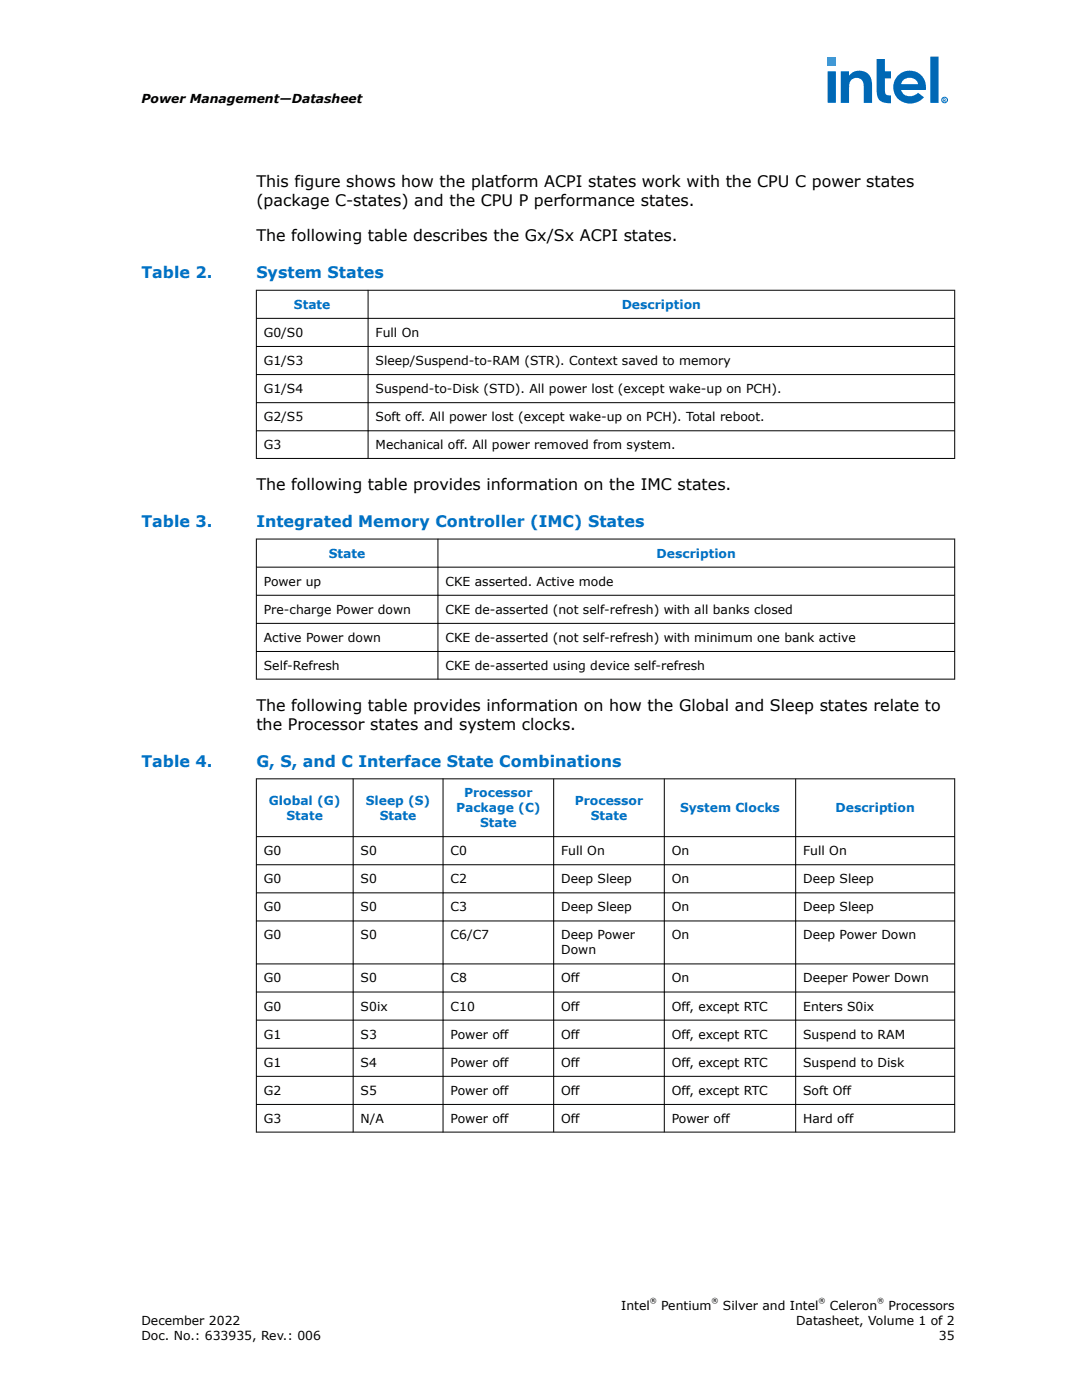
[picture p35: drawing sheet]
<svg xmlns="http://www.w3.org/2000/svg" width="216mm" height="279mm" viewBox="0 0 216 279" stroke-linecap="round" stroke-linejoin="round" font-family="sans-serif">
<defs><g id="words">
<g font-size="3.2">
<text x="51.2" y="37.4">This figure shows how the platform ACPI states work with the CPU C power states</text>
<text x="51.2" y="41.2">(package C-states) and the CPU P performance states.</text>
<text x="51.2" y="48.2">The following table describes the Gx/Sx ACPI states.</text>
<text x="51.2" y="97.8">The following table provides information on the IMC states.</text>
<text x="51.2" y="141.9">The following table provides information on how the Global and Sleep states relate to</text>
<text x="51.2" y="145.7">the Processor states and system clocks.</text>
</g>
<g font-size="3.2" fill="#0071c5">
<text x="28.2" y="55.5">Table 2.</text>
<text x="51.2" y="55.5">System States</text>
<text x="28.2" y="105.2">Table 3.</text>
<text x="51.2" y="105.2">Integrated Memory Controller (IMC) States</text>
<text x="28.2" y="153">Table 4.</text>
<text x="51.2" y="153">G, S, and C Interface State Combinations</text>
</g>
<g font-size="2.5">
<text x="28.2" y="20.5">Power Management—Datasheet</text>
<text x="52.7" y="67.2">G0/S0</text>
<text x="74.9" y="67.2">Full On</text>
<text x="52.7" y="72.8">G1/S3</text>
<text x="74.9" y="72.8">Sleep/Suspend-to-RAM (STR). Context saved to memory</text>
<text x="52.7" y="78.5">G1/S4</text>
<text x="74.9" y="78.5">Suspend-to-Disk (STD). All power lost (except wake-up on PCH).</text>
<text x="52.7" y="84.1">G2/S5</text>
<text x="52.7" y="89.7">G3</text>
<text x="74.9" y="84.1">Soft off. All power lost (except wake-up on PCH). Total reboot.</text>
<text x="74.9" y="89.7">Mechanical off. All power removed from system.</text>
<text x="52.7" y="116.9">Power up</text>
<text x="88.9" y="116.9">CKE asserted. Active mode</text>
<text x="52.7" y="122.5">Pre-charge Power down</text>
<text x="88.9" y="122.5">CKE de-asserted (not self-refresh) with all banks closed</text>
<text x="52.7" y="128.1">Active Power down</text>
<text x="88.9" y="128.1">CKE de-asserted (not self-refresh) with minimum one bank active</text>
<text x="52.7" y="133.7">Self-Refresh</text>
<text x="88.9" y="133.7">CKE de-asserted using device self-refresh</text>
<text x="52.7" y="170.7">G0</text>
<text x="72" y="170.7">S0</text>
<text x="89.9" y="170.7">C0</text>
<text x="112" y="170.7">Full On</text>
<text x="134.1" y="170.7">On</text>
<text x="160.3" y="170.7">Full On</text>
<text x="52.7" y="176.3">G0</text>
<text x="72" y="176.3">S0</text>
<text x="89.9" y="176.3">C2</text>
<text x="112" y="176.3">Deep Sleep</text>
<text x="134.1" y="176.3">On</text>
<text x="160.3" y="176.3">Deep Sleep</text>
<text x="52.7" y="181.9">G0</text>
<text x="72" y="181.9">S0</text>
<text x="89.9" y="181.9">C3</text>
<text x="112" y="181.9">Deep Sleep</text>
<text x="134.1" y="181.9">On</text>
<text x="160.3" y="181.9">Deep Sleep</text>
<text x="52.7" y="187.5">G0</text>
<text x="72" y="187.5">S0</text>
<text x="89.9" y="187.5">C6/C7</text>
<text x="112" y="187.5">Deep Power</text>
<text x="112" y="190.5">Down</text>
<text x="134.1" y="187.5">On</text>
<text x="160.3" y="187.5">Deep Power Down</text>
<text x="52.7" y="196.1">G0</text>
<text x="72" y="196.1">S0</text>
<text x="89.9" y="196.1">C8</text>
<text x="112" y="196.1">Off</text>
<text x="134.1" y="196.1">On</text>
<text x="160.3" y="196.1">Deeper Power Down</text>
<text x="52.7" y="201.7">G0</text>
<text x="72" y="201.7">S0ix</text>
<text x="89.9" y="201.7">C10</text>
<text x="112" y="201.7">Off</text>
<text x="134.1" y="201.7">Off, except RTC</text>
<text x="160.3" y="201.7">Enters S0ix</text>
<text x="52.7" y="207.3">G1</text>
<text x="72" y="207.3">S3</text>
<text x="89.9" y="207.3">Power off</text>
<text x="112" y="207.3">Off</text>
<text x="134.1" y="207.3">Off, except RTC</text>
<text x="160.3" y="207.3">Suspend to RAM</text>
<text x="52.7" y="212.9">G1</text>
<text x="72" y="212.9">S4</text>
<text x="89.9" y="212.9">Power off</text>
<text x="112" y="212.9">Off</text>
<text x="134.1" y="212.9">Off, except RTC</text>
<text x="160.3" y="212.9">Suspend to Disk</text>
<text x="52.7" y="218.5">G2</text>
<text x="72" y="218.5">S5</text>
<text x="89.9" y="218.5">Power off</text>
<text x="112" y="218.5">Off</text>
<text x="134.1" y="218.5">Off, except RTC</text>
<text x="160.3" y="218.5">Soft Off</text>
<text x="52.7" y="224.1">G3</text>
<text x="72" y="224.1">N/A</text>
<text x="89.9" y="224.1">Power off</text>
<text x="112" y="224.1">Off</text>
<text x="134.1" y="224.1">Power off</text>
<text x="160.3" y="224.1">Hard off</text>
<text x="123.9" y="261.4">Intel</text>
<text x="131.9" y="261.4">Pentium</text>
<text x="144.3" y="261.4">Silver and Intel</text>
<text x="165.6" y="261.4">Celeron</text>
<text x="177.3" y="261.4">Processors</text>
<text x="28.2" y="264.4">December 2022</text>
<text x="28.2" y="267.3">Doc. No.: 633935, Rev.: 006</text>
<text x="158.8" y="264.4">Datasheet, Volume 1 of 2</text>
<text x="187.4" y="267.3">35</text>
</g>
<g font-size="2.5" fill="#0071c5">
<text x="58.7" y="61.6">State</text>
<text x="124.1" y="61.6">Description</text>
<text x="65.6" y="111.3">State</text>
<text x="131" y="111.3">Description</text>
<text x="53.7" y="160.6">Global (G)</text>
<text x="73" y="160.6">Sleep (S)</text>
<text x="92.6" y="159.1">Processor</text>
<text x="114.7" y="160.6">Processor</text>
<text x="57.2" y="163.6">State</text>
<text x="75.8" y="163.6">State</text>
<text x="91" y="162.1">Package (C)</text>
<text x="95.8" y="165.1">State</text>
<text x="117.9" y="163.6">State</text>
<text x="135.7" y="162.1">System Clocks</text>
<text x="166.7" y="162.1">Description</text>
</g>
<g font-size="1.4">
<text x="129.7" y="260">®</text>
<text x="142" y="260">®</text>
<text x="163.3" y="260">®</text>
<text x="175" y="260">®</text>
</g>
<text font-size="1.1" fill="#0068b5" x="188.1" y="20.3">R</text>
</g></defs>
<g fill="none" stroke="#000" stroke-width=".2">
<path d="M51.1 57.9h139.5M51.2 57.8v33.8M73.4 57.8v33.8M190.5 57.8v33.8M51.1 63.5h139.5M51.1 69.1h139.5M51.1 74.8h139.5M51.1 80.4h139.5M51.1 86h139.5M51.1 91.5h139.5M51.1 107.6h139.5M51.1 113.2h139.5"/>
<path d="M51.1 118.8h139.5M51.2 107.5v28.1M87.4 107.5v28.1M190.5 107.5v28.1M51.1 124.4h139.5M51.1 130h139.5M51.1 135.5h139.5M51.1 155.4h139.5M51.2 155.3v70.7M70.5 155.3v70.7M88.4 155.3v70.7M110.5 155.3v70.7"/>
<path d="M132.6 155.3v70.7M158.8 155.3v70.7M190.5 155.3v70.7M51.1 167h139.5M51.1 172.6h139.5M51.1 178.2h139.5M51.1 183.8h139.5M51.1 192.4h139.5M51.1 198h139.5M51.1 203.6h139.5M51.1 209.2h139.5M51.1 214.8h139.5"/>
<path d="M51.1 220.4h139.5M51.1 225.9h139.5"/>
</g>
<path d="M165.1 11.4h1.7v1.8h-1.7z" fill-rule="evenodd" fill="#00c7fd"/>
<path d="M180.1 16.1a1.77 1.77 0 0 1 3.1 .7h-3.4zM179.2 15.1a3.4 3.4 0 0 0-.1 4.6 3.4 3.4 0 0 0 4.6 .3l.7-.6-1.2-.9a1.94 1.94 0 0 1-3.4-.5h5a3.3 3.3 0 0 0-1.8-3.5 3.3 3.3 0 0 0-3.8 .6zM167.8 14.2v6.3h1.6v-3.3v.2a1.49 1.49 0 0 1 1.4-1.8 1.49 1.49 0 0 1 1.5 1.6v3.3h1.7v-3.5a2.57 2.57 0 0 0-1.6-2.7 2.57 2.57 0 0 0-3 .8v-.9zM185.6 11.3v9.2h1.7v-9.2zM174.9 11.8v6.1a2.2 2.2 0 0 0 1.7 2.6l1.2 .1v-1.5a.95 .95 0 0 1-1-.3 .95 .95 0 0 1-.2-.9v-2.3h1.2v-1.4h-1.2v-2.4zM165.1 14.2v6.3h1.7v-6.3z" fill-rule="evenodd" fill="#0068b5"/>
<circle cx="188.5" cy="20" r=".56" fill="none" stroke="#0068b5" stroke-width=".2"/>
<use href="#words"/>
</svg>
